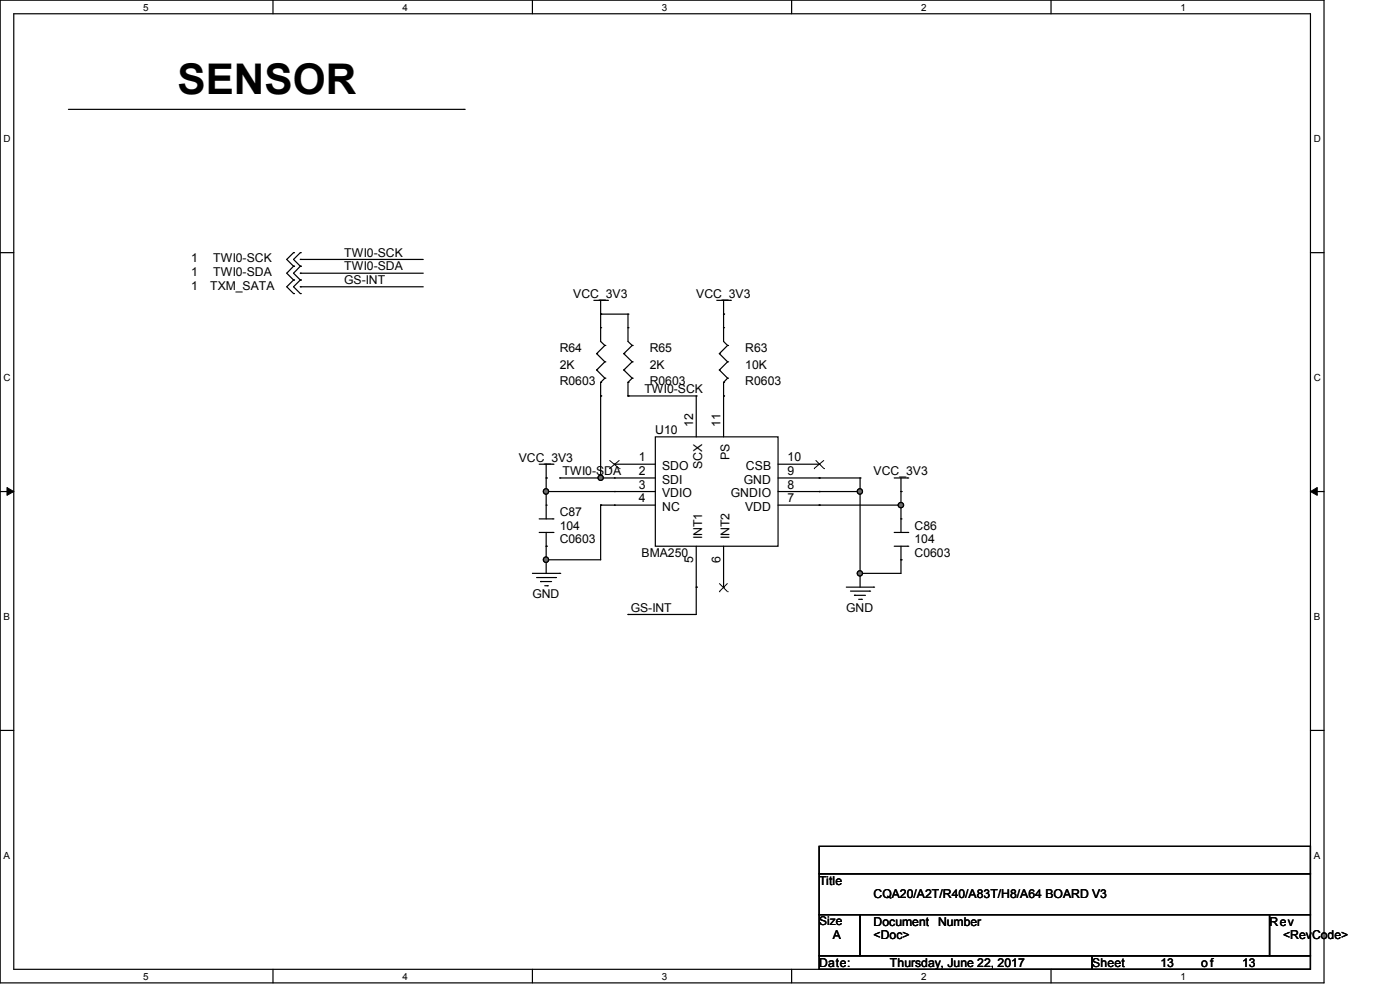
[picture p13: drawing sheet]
<svg xmlns="http://www.w3.org/2000/svg" width="297mm" height="210mm" viewBox="0 0 297 210" stroke-linecap="round" stroke-linejoin="round" font-family="sans-serif">
<defs><g id="words">
<text font-size="9" x="37.7" y="19.9">SENSOR</text>
<g font-size="2.6">
<text x="40.6" y="55.6">1</text>
<text x="40.6" y="58.5">1</text>
<text x="45.2" y="55.6">TWI0-SCK</text>
<text x="45.2" y="58.5">TWI0-SDA</text>
<text x="73" y="57.4">TWI0-SDA</text>
<text x="73" y="54.4">TWI0-SCK</text>
<text x="40.6" y="61.4">1</text>
<text x="44.6" y="61.4">TXM_SATA</text>
<text x="73" y="60.2">GS-INT</text>
<text x="121.6" y="63.2">VCC_3V3</text>
<text x="147.7" y="63.2">VCC_3V3</text>
<text x="118.7" y="74.8">R64</text>
<text x="137.8" y="74.8">R65</text>
<text x="158.1" y="74.8">R63</text>
<text x="118.7" y="78.2">2K</text>
<text x="118.7" y="81.7">R0603</text>
<text x="136.7" y="83.4">TWI0-SCK</text>
<text x="137.8" y="78.2">2K</text>
<text x="137.8" y="81.7">R0603</text>
<text x="158.1" y="78.2">10K</text>
<text x="158.1" y="81.7">R0603</text>
<text x="139" y="92.1">U10</text>
<text x="147.1" y="90.6" transform="rotate(-90 147.1 90.6)">12</text>
<text x="152.9" y="90.6" transform="rotate(-90 152.9 90.6)">11</text>
<text x="110.1" y="97.9">VCC_3V3</text>
<text x="119.3" y="100.8">TWI0-SDA</text>
<text x="135.5" y="97.8">1</text>
<text x="135.5" y="100.8">2</text>
<text x="140.5" y="99.7">SDO</text>
<text x="148.9" y="99.4" transform="rotate(-90 148.9 99.4)">SCX</text>
<text x="154.7" y="97.6" transform="rotate(-90 154.7 97.6)">PS</text>
<text x="158.2" y="99.7">CSB</text>
<text x="167.1" y="100.8">9</text>
<text x="167.1" y="97.8">10</text>
<text x="185.3" y="100.8">VCC_3V3</text>
<text x="135.5" y="103.6">3</text>
<text x="135.5" y="106.5">4</text>
<text x="140.5" y="102.6">SDI</text>
<text x="140.5" y="105.5">VDIO</text>
<text x="155" y="105.5">GNDIO</text>
<text x="157.8" y="102.6">GND</text>
<text x="167.1" y="106.5">7</text>
<text x="167.1" y="103.6">8</text>
<text x="118.7" y="109.5">C87</text>
<text x="118.7" y="112.4">104</text>
<text x="140.5" y="108.3">NC</text>
<text x="158.1" y="108.3">VDD</text>
<text x="194" y="112.4">C86</text>
<text x="118.7" y="115.3">C0603</text>
<text x="136.1" y="118.2">BMA250</text>
<text x="147.1" y="119.3" transform="rotate(-90 147.1 119.3)">5</text>
<text x="148.9" y="114.4" transform="rotate(-90 148.9 114.4)">INT1</text>
<text x="152.9" y="119.3" transform="rotate(-90 152.9 119.3)">6</text>
<text x="154.7" y="114.4" transform="rotate(-90 154.7 114.4)">INT2</text>
<text x="194" y="115.3">104</text>
<text x="194" y="118.2">C0603</text>
<text x="112.9" y="126.9">GND</text>
<text x="133.8" y="129.8">GS-INT</text>
<text x="179.5" y="129.8">GND</text>
<text x="173.8" y="187.7">Title</text>
<text x="185.3" y="190.6">CQA20/A2T/R40/A83T/H8/A64 BOARD V3</text>
<text x="185.3" y="196.3">Document</text>
<text x="199" y="196.3">Number</text>
<text x="269.3" y="196.3">Rev</text>
<text x="176.7" y="199.3">A</text>
<text x="185.3" y="199.3">&lt;Doc&gt;</text>
<text x="272.2" y="199.3">&lt;RevCode&gt;</text>
<text x="173.8" y="205.1">Date:</text>
<text x="188.8" y="205.1">Thursday, June 22, 2017</text>
<text x="231.7" y="205.1">Sheet</text>
<text x="246.2" y="205.1">13</text>
<text x="254.8" y="205.1">of</text>
<text x="263.5" y="205.1">13</text>
</g>
<text font-size="2.5" x="173.8" y="196.3">Size</text>
<g font-size="2.1">
<text x="30.4" y="2.2">5</text>
<text x="85.4" y="2.2">4</text>
<text x="140.4" y="2.2">3</text>
<text x="195.4" y="2.2">2</text>
<text x="250.5" y="2.2">1</text>
<text x=".8" y="30.1">D</text>
<text x="278.7" y="30.1">D</text>
<text x=".8" y="80.8">C</text>
<text x="278.7" y="80.8">C</text>
<text x=".8" y="131.5">B</text>
<text x="278.7" y="131.5">B</text>
<text x=".8" y="182.2">A</text>
<text x="278.7" y="182.2">A</text>
<text x="30.4" y="207.8">5</text>
<text x="85.4" y="207.8">4</text>
<text x="140.4" y="207.8">3</text>
<text x="195.4" y="207.8">2</text>
<text x="250.5" y="207.8">1</text>
</g>
</g></defs>
<path d="M0 0h280.9v208.5h-280.9zM2.9 2.9h275.1v202.7h-275.1z" fill="none" stroke="#000" stroke-width=".25"/>
<g fill="#fff">
<path d="M30.4 .3h1.1v2.4h-1.1z"/>
<path d="M30.4 205.9h1.1v2.3h-1.1z"/>
</g>
<path d="M57.9 0v2.9M57.9 205.6v2.9" fill="none" stroke="#000" stroke-width=".25"/>
<g fill="#fff">
<path d="M85.4 .3h1.1v2.4h-1.1z"/>
<path d="M85.4 205.9h1.1v2.3h-1.1z"/>
</g>
<path d="M112.9 0v2.9M112.9 205.6v2.9" fill="none" stroke="#000" stroke-width=".25"/>
<g fill="#fff">
<path d="M140.4 .3h1.2v2.4h-1.2z"/>
<path d="M140.4 205.9h1.2v2.3h-1.2z"/>
</g>
<path d="M167.9 0v2.9M167.9 205.6v2.9" fill="none" stroke="#000" stroke-width=".25"/>
<g fill="#fff">
<path d="M195.4 .3h1.2v2.4h-1.2z"/>
<path d="M195.4 205.9h1.2v2.3h-1.2z"/>
</g>
<path d="M223 0v2.9M223 205.6v2.9" fill="none" stroke="#000" stroke-width=".25"/>
<g fill="#fff">
<path d="M250.4 .3h1.2v2.4h-1.2z"/>
<path d="M250.4 205.9h1.2v2.3h-1.2z"/>
<path d="M.8 28.2h1.4v2.4h-1.4z"/>
<path d="M278.7 28.2h1.5v2.4h-1.5z"/>
<path d="M.8 78.9h1.4v2.3h-1.4z"/>
<path d="M278.7 78.9h1.5v2.3h-1.5z"/>
</g>
<path d="M0 53.6h2.9M278 53.6h2.9" fill="none" stroke="#000" stroke-width=".25"/>
<g fill="#fff">
<path d="M.8 129.6h1.3v2.3h-1.3z"/>
<path d="M278.7 129.6h1.4v2.3h-1.4z"/>
</g>
<path d="M0 104.3h2.9M278 104.3h2.9" fill="none" stroke="#000" stroke-width=".25"/>
<path d="M1.5 103.4l1.4 .9-1.4 .8zM278 104.3l1.4-.9v1.7z" fill="#000" stroke="#000" stroke-width=".21"/>
<g fill="#fff">
<path d="M.8 180.3h1.3v2.3h-1.3z"/>
<path d="M278.7 180.3h1.4v2.3h-1.4z"/>
</g>
<path d="M14.5 23.2h84M98.5 23.2h.1M191.1 104.3h.1M191.1 104.3v2.8M0 154.9h2.9M278 154.9h2.9" fill="none" stroke="#000" stroke-width=".25"/>
<circle cx="191.1" cy="107.1" r=".56" fill="#696969" stroke="#000" stroke-width=".25"/>
<path d="M115.9 104.3h.1M115.9 104.3v2.8M127.4 101.4h.1M127.4 101.4h2.9" fill="none" stroke="#000" stroke-width=".25"/>
<circle cx="115.8" cy="104.2" r=".56" fill="#696969" stroke="#000" stroke-width=".25"/>
<g fill="none" stroke="#000" stroke-width=".25">
<path d="M115.9 104.3h.1M115.9 118.7h.1M115.9 104.3h14.4M127.4 107.1h.1M127.4 107.1v11.6h-11.5M173.8 101.4h.1M173.8 107.1h.1M173.8 104.3h.1M173.8 101.4h8.7M173.8 107.1h17.3M173.8 104.3h8.7M182.5 104.3h.1"/>
<path d="M182.5 104.3v20.2M191.1 107.1h.1M191.1 107.1v3M182.5 121.6h.1"/>
</g>
<g fill="#696969" stroke="#000" stroke-width=".25">
<circle cx="182.4" cy="121.6" r=".55"/>
<circle cx="182.4" cy="104.2" r=".56"/>
</g>
<g fill="none" stroke="#000" stroke-width=".25">
<path d="M63.7 58h.1M63.7 55h.1M63.7 58h26.1M63.7 55h26.1M63.7 60.8h.1M63.7 60.8h26.1M133.2 84h.1M133.2 84h14.5M115.9 118.7h.1M115.9 115.9h.1M115.9 115.9v5.7M182.5 101.4h.1"/>
<path d="M182.5 101.4v2.9M191.1 118.7h.1M191.1 118.7v2.9h-8.6M182.5 121.6h.1"/>
</g>
<circle cx="115.8" cy="118.7" r=".56" fill="#696969" stroke="#000" stroke-width=".25"/>
<g fill="none" stroke="#000" stroke-width=".25">
<path d="M127.4 66.6h.1M127.4 66.6v2.9M127.4 66.6h5.8M133.2 66.6h.1M133.2 66.6v2.9M153.5 66.6h.1M153.5 66.6v2.9M127.4 84h.1M127.4 84v17.4h-8.7M115.9 101.4h.1M115.9 101.4v2.9M118.7 101.4h.1"/>
<path d="M127.4 107.1h.1M127.4 107.1h2.9M133.2 130.3h.1M147.7 124.5h.1M147.7 124.5v5.8h-14.5"/>
</g>
<circle cx="127.4" cy="101.3" r=".55" fill="#696969" stroke="#000" stroke-width=".25"/>
<g fill="none" stroke="#000" stroke-width=".25">
<path d="M62.3 56.5h.1M62.3 53.6h.1M62.3 59.4h.1M62.3 53.6l-1.5 1.4 1.5 1.5M62.3 56.5l-1.5 1.5 1.5 1.4M62.3 59.4l-1.5 1.4 1.5 1.5M63.7 56.5h.1M63.7 53.6h.1M63.7 59.4h.1M63.7 53.6l-1.4 1.4 1.4 1.5M63.7 56.5l-1.4 1.5 1.4 1.4M63.7 59.4l-1.4 1.4 1.4 1.5"/>
<path d="M62.3 62.3h.1M63.7 62.3h.1M126 63.7h2.9M126.6 75h.1M126.6 78.5h.1M126.6 75l1.7 1.8M126.6 78.5l1.7 1.7M127.4 66.6h.1M127.4 69.5h.1M127.4 63.7v2.9M127.4 69.5v2.9l.9 .9M128.3 73.3h.1"/>
<path d="M128.3 76.8h.1M128.3 73.3l-1.7 1.7M128.3 76.8l-1.7 1.7M128.9 63.7h.1M132.3 75h.1M132.3 78.5h.1M132.3 75l1.8 1.8M132.3 78.5l1.8 1.7M133.2 69.5h.1M133.2 69.5v2.9l.9 .9M134.1 73.3h.1M134.1 76.8h.1"/>
<path d="M134.1 73.3l-1.8 1.7M134.1 76.8l-1.8 1.7M152.1 63.7h2.8M152.6 75h.1M152.6 78.5h.1M152.6 75l1.7 1.8M152.6 78.5l1.7 1.7M153.5 66.6h.1M153.5 69.5h.1M153.5 63.7v2.9M153.5 69.5v2.9l.8 .9M154.3 73.3h.1"/>
<path d="M154.3 76.8h.1M154.3 73.3l-1.7 1.7M154.3 76.8l-1.7 1.7M154.9 63.7h.1M114.4 98.5h2.9M115.9 98.5v2.9M117.3 98.5h.1M127.4 81.1h.1M127.4 84h.1M127.4 81.1v2.9M128.3 80.2h.1M128.3 80.2l-.9 .9"/>
<path d="M130.3 98.5h.1M130.3 98.5h8.7M133.2 81.1h.1M133.2 84h.1M133.2 81.1v2.9M134.1 80.2h.1M134.1 80.2l-.9 .9M139 92.7h26.1v23.2h-26.1zM147.7 84h.1M147.7 84v8.7M153.5 81.1h.1M153.5 84h.1"/>
<path d="M153.5 81.1v11.6M154.3 80.2h.1M154.3 80.2l-.8 .9M165.1 98.5h8.7M173.8 98.5h.1M114.4 112.9h2.9M114.4 110.1h2.9M115.9 101.4h.1M115.9 115.9h.1M115.9 107.1h.1M115.9 107.1v3M115.9 112.9v3"/>
<path d="M117.3 112.9h.1M117.3 110.1h.1M130.3 101.4h.1M130.3 104.3h.1M130.3 107.1h.1M130.3 101.4h8.7M130.3 104.3h8.7M130.3 107.1h8.7M147.7 115.9v8.6M153.5 115.9v8.6M165.1 101.4h8.7M165.1 104.3h8.7"/>
<path d="M165.1 107.1h8.7M173.8 107.1h.1M173.8 104.3h.1M173.8 101.4h.1M189.7 101.4h2.9M189.7 115.9h2.9M189.7 112.9h2.9M191.1 104.3h.1M191.1 118.7h.1M191.1 110.1h.1M191.1 101.4v2.9M191.1 110.1v2.8"/>
<path d="M191.1 115.9v2.8M192.6 101.4h.1M192.6 115.9h.1M192.6 112.9h.1M112.9 121.6h5.8M113.8 122.5h4.1M114.7 123.4h.1M114.7 123.4h2.3M115.6 124.2h.5M116.1 124.2h.1M117.9 122.5h.1M118.7 121.6h.1"/>
<path d="M147.7 124.5h.1M153.5 124.5h.1M179.5 124.5h5.8M180.4 125.4h4.1M181.3 126.3h.1M181.3 126.3h2.3M182.2 127.1h.6M182.8 127.1h.1M184.5 125.4h.1M185.3 124.5h.1M173.8 179.5h104.2v5.8h-104.2zM173.8 185.3h104.2v8.7h-104.2z"/>
<path d="M173.8 194h8.7v8.7h-8.7zM182.5 194h86.8v8.7h-86.8zM269.3 194h8.7v8.7h-8.7zM173.8 202.7h57.9v2.9h-57.9zM231.7 202.7h46.3v2.9h-46.3z"/>
</g>
<path d="M129.3 99.4h.1M129.3 97.6l2.1 1.8M131.4 99.4h.1M131.4 97.6l-2.1 1.8M172.7 99.4h.1M173 97.6l1.8 1.8M174.8 99.4h.1M174.8 97.6l-2.1 1.8M152.6 125.5h.1M152.6 123.7l1.7 1.8M154.3 125.5h.1M154.3 123.7l-1.7 1.8" fill="none" stroke="#000" stroke-width=".21"/>
<g fill="#696969" stroke="#000" stroke-width=".25">
<circle cx="191.1" cy="107.1" r=".56"/>
<circle cx="115.8" cy="104.2" r=".56"/>
<circle cx="182.4" cy="121.6" r=".55"/>
<circle cx="182.4" cy="104.2" r=".56"/>
<circle cx="115.8" cy="118.7" r=".56"/>
<circle cx="127.4" cy="101.3" r=".55"/>
</g>
<use href="#words"/>
</svg>
